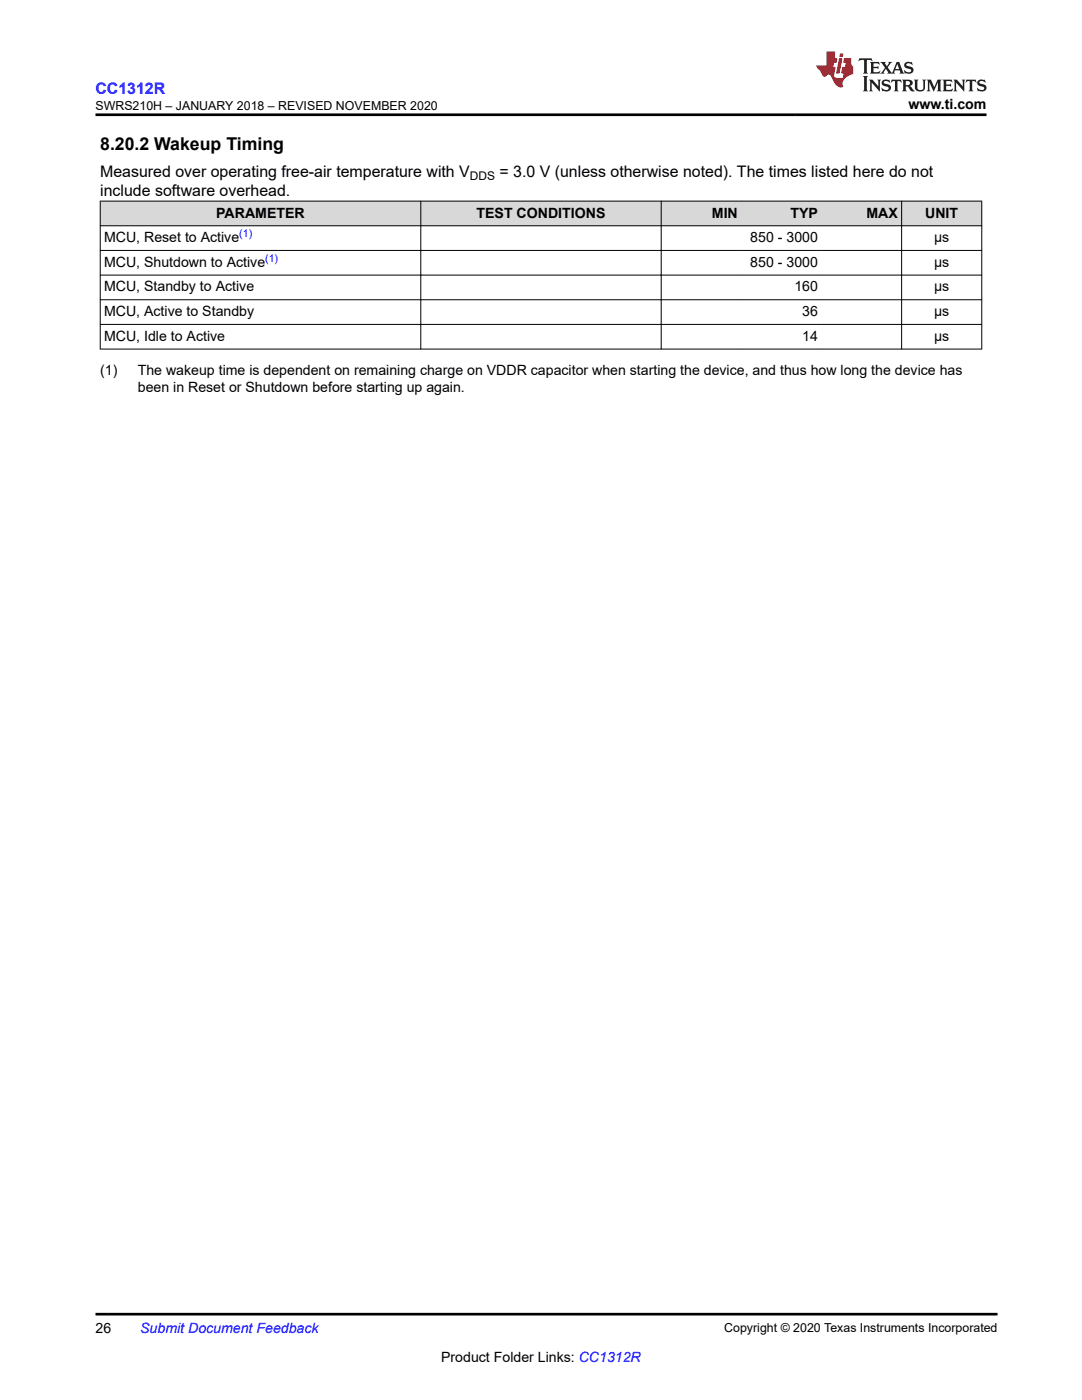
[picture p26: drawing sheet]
<svg xmlns="http://www.w3.org/2000/svg" width="216mm" height="279mm" viewBox="0 0 216 279" stroke-linecap="round" stroke-linejoin="round" font-family="sans-serif">
<defs><g id="words">
<text font-size="3.5" x="20" y="29.9">8.20.2 Wakeup Timing</text>
<text font-size="3.2" fill="#00f" x="19" y="18.7">CC1312R</text>
<g font-size="3.2">
<text x="20" y="35.3">Measured over operating free-air temperature with V</text>
<text x="99.7" y="35.3">= 3.0 V (unless otherwise noted). The times listed here do not</text>
<text x="20" y="39.1">include software overhead.</text>
</g>
<g font-size="2.8">
<text x="181.3" y="21.8">www.ti.com</text>
<text x="43.2" y="43.4">PARAMETER</text>
<text x="95.1" y="43.4">TEST CONDITIONS</text>
<text x="142" y="43.4">MIN</text>
<text x="157.7" y="43.4">TYP</text>
<text x="172.9" y="43.4">MAX</text>
<text x="184.6" y="43.4">UNIT</text>
<text x="20.8" y="53.3">MCU, Shutdown to Active</text>
<text x="20.8" y="48.3">MCU, Reset to Active</text>
<text x="149.7" y="48.3">850 - 3000</text>
<text x="149.7" y="53.3">850 - 3000</text>
<text x="186.4" y="48.3">µs</text>
<text x="186.4" y="53.3">µs</text>
<text x="20.8" y="58.2">MCU, Standby to Active</text>
<text x="158.5" y="58.2">160</text>
<text x="186.4" y="58.2">µs</text>
<text x="20.8" y="63.1">MCU, Active to Standby</text>
<text x="160.1" y="63.1">36</text>
<text x="186.4" y="63.1">µs</text>
<text x="20.8" y="68">MCU, Idle to Active</text>
<text x="160.1" y="68">14</text>
<text x="186.4" y="68">µs</text>
<text x="20" y="74.8">(1)</text>
<text x="27.5" y="74.8">The wakeup time is dependent on remaining charge on VDDR capacitor when starting the device, and thus how long the device has</text>
<text x="27.5" y="78.2">been in Reset or Shutdown before starting up again.</text>
<text x="19" y="266.1">26</text>
<text x="88" y="271.7">Product Folder Links: CC1312R</text>
</g>
<text font-size="2.8" fill="#00f" x="28" y="266.1">Submit Document Feedback</text>
<g font-size="2.5">
<text x="19.1" y="21.9">SWRS210H – JANUARY 2018 – REVISED NOVEMBER 2020</text>
<text x="144.5" y="265.8">Copyright © 2020 Texas Instruments Incorporated</text>
</g>
<text font-size="2.4" x="93.8" y="35.9">DDS</text>
<g font-size="2.1" fill="#00f">
<text x="47.7" y="47.4">(1)</text>
<text x="52.9" y="52.3">(1)</text>
</g>
</g></defs>
<g fill="#d8d8d8">
<path d="M20 40.1h175.9v5h-175.9z" fill-rule="evenodd"/>
<path d="M20.1 40.2h63.8v4.8h-63.8z" fill-rule="evenodd"/>
<path d="M84 40.2h47.9v4.8h-47.9z" fill-rule="evenodd"/>
<path d="M132 40.2h15.9v4.8h-15.9z" fill-rule="evenodd"/>
<path d="M147.9 40.2h16v4.8h-16z" fill-rule="evenodd"/>
<path d="M163.9 40.2h15.9v4.8h-15.9z" fill-rule="evenodd"/>
<path d="M180 40.2h15.8v4.8h-15.8z" fill-rule="evenodd"/>
</g>
<path d="M19.9 40.1h176.1M19.9 45.1h176.1M19.9 50h176.1M19.9 54.9h176.1M19.9 59.8h176.1M20 40.1v29.6M84 40.1v29.6M131.9 40.1v29.6M179.9 40.1v29.6M195.9 40.1v29.6M19.9 64.7h176.1M19.9 69.7h176.1" fill="none" stroke="#000" stroke-width=".2"/>
<path d="M171.5 11.6l-.2 .6 .5-.2h.6v.1v2.2l-.2 .4h1l-.2-.4v-2.2v-.1h.5l.6 .2-.2-.6zM173.6 12.4l.2 .3v1.6l-.2 .4h1.9l.1-.6a1.08 1.08 0 0 1-1.3 .2v-.7h.6l.4 .2v-.7l-.4 .2h-.6v-.5l.2-.2a1 1 0 0 1 1 .3l-.1-.5zM175.7 12.4l.9 1.1-1 1.2h.9l-.2-.2 .5-.8 .4 .8-.2 .2h1.6l-.2-.2 .2-.5h.9l.1 .5-.1 .2h.9l-.2-.4-.8-1.9h-.5l-.9 2.1-.9-1.1 .9-1h-.8l.2 .2-.4 .6-.4-.6 .2-.2zM179 12.8l.4 1h-.7zM180.7 12.5a.65 .65 0 0 0-.2 .7 .65 .65 0 0 0 .6 .5l.6 .1 .1 .3a.79 .79 0 0 1-.7 .4 .79 .79 0 0 1-.7-.5l.1 .7 .2-.1a.93 .93 0 0 0 1.1 0 .93 .93 0 0 0 .4-.9 1.46 1.46 0 0 0-1.2-.6l-.1-.3a1.09 1.09 0 0 1 1.2 .2l-.2-.6-.1 .1-.5-.2zM172.2 15.2l.2 .4v2.2l-.2 .4h1l-.2-.4v-2.2l.2-.4zM173.4 15.9l.2 .4v1.5l-.2 .4h.8l-.3-.4 .1-1.3 1.6 1.8v-2l.2-.4h-.7l.1 .2 .1 1.1-1.2-1.3zM176.2 16a.65 .65 0 0 0-.2 .8 .65 .65 0 0 0 .6 .4l.6 .2 .1 .2a.79 .79 0 0 1-.7 .4 .79 .79 0 0 1-.7-.5l.1 .7 .2-.1a.93 .93 0 0 0 1.1 .1 .93 .93 0 0 0 .4-1 1.46 1.46 0 0 0-1.2-.5l-.1-.4a1.09 1.09 0 0 1 1.2 .2l-.1-.6-.2 .1-.5-.1zM177.9 15.9l-.1 .6a.63 .63 0 0 1 .8-.3v1.6l-.3 .4h1l-.2-.4v-1.6a.66 .66 0 0 1 .8 .3l-.1-.6zM180 15.9l.2 .4v1.5l-.2 .4h1l-.2-.2-.1-.7h.5l.1 .2a.79 .79 0 0 0 1.2 .6l-1-.9a.61 .61 0 0 0 .6-.6 .61 .61 0 0 0-.5-.7zM180.8 16.2h.1a.47 .47 0 0 1 .5 .1 .47 .47 0 0 1 .1 .5l-.1 .1-.7 .1zM182.3 15.9l.2 .2a2.27 2.27 0 0 0 .4 2 1.04 1.04 0 0 0 1.7-.7v-1.3l.2-.2h-.8l.2 .4v1.1a.6 .6 0 0 1-.6 .6 .6 .6 0 0 1-.6-.6v-1.1l.3-.4zM184.9 15.9l.2 .4v1.5l-.2 .4h.8l-.3-.4v-1.4l.9 1.9 .9-1.9v1.4l-.3 .4h1l-.2-.4v-1.5l.2-.4h-.8l-.7 1.5-.6-1.5zM188.1 15.9l.2 .4v1.5l-.2 .4h1.9l.1-.6a1.09 1.09 0 0 1-1.3 .2v-.7h.6l.4 .2v-.6l-.4 .2h-.6v-.6l.2-.1a1.01 1.01 0 0 1 1 .3l-.1-.6zM190.2 15.9l.3 .4v1.5l-.3 .4h.8l-.2-.4v-1.3l1.6 1.8v-2l.2-.4h-.7l.2 .2v1.1l-1.2-1.3zM192.8 15.9l-.1 .6a.63 .63 0 0 1 .8-.3v1.6l-.3 .4h1l-.2-.4v-1.6a.66 .66 0 0 1 .8 .3l-.1-.6zM195.2 16a.65 .65 0 0 0-.2 .8 .65 .65 0 0 0 .6 .4l.6 .2 .2 .2a.79 .79 0 0 1-.7 .4 .79 .79 0 0 1-.7-.5l.1 .7 .2-.1a.93 .93 0 0 0 1 .1 .93 .93 0 0 0 .5-1 1.46 1.46 0 0 0-1.3-.5v-.4a1.09 1.09 0 0 1 1.2 .2l-.2-.6-.2 .1-.5-.1z" fill="#231f20"/>
<path d="M164.9 10.3v2.7h-2l.1 .4 .8 1a.95 .95 0 0 0 1 .9 .59 .59 0 0 1 .5-.4 .59 .59 0 0 1 .5 .3l.4 .8a1.59 1.59 0 0 0 2.1 1.4 1.61 1.61 0 0 1 1-2.3l1-.3-.1-1.5a1.59 1.59 0 0 1-.3-1.7h-1.5l-.2 .9h.6l-.2 .9h-.5l-.2 .9v.3l.4 .1-.1 .9h-.7a.73 .73 0 0 1-1-.7l.3-1.5h-.5l.1-.9h.5l.2-.9h-.5v-1.3zM167.4 11.6l-.6 3.1h.7l.6-3.1zM167.6 10.7l-.1 .6h.7l.1-.6z" fill="#ed1c24"/>
<path d="M19 22.9h177.8M19 262.3h180" fill="none" stroke="#000" stroke-width=".53"/>
<use href="#words"/>
</svg>
